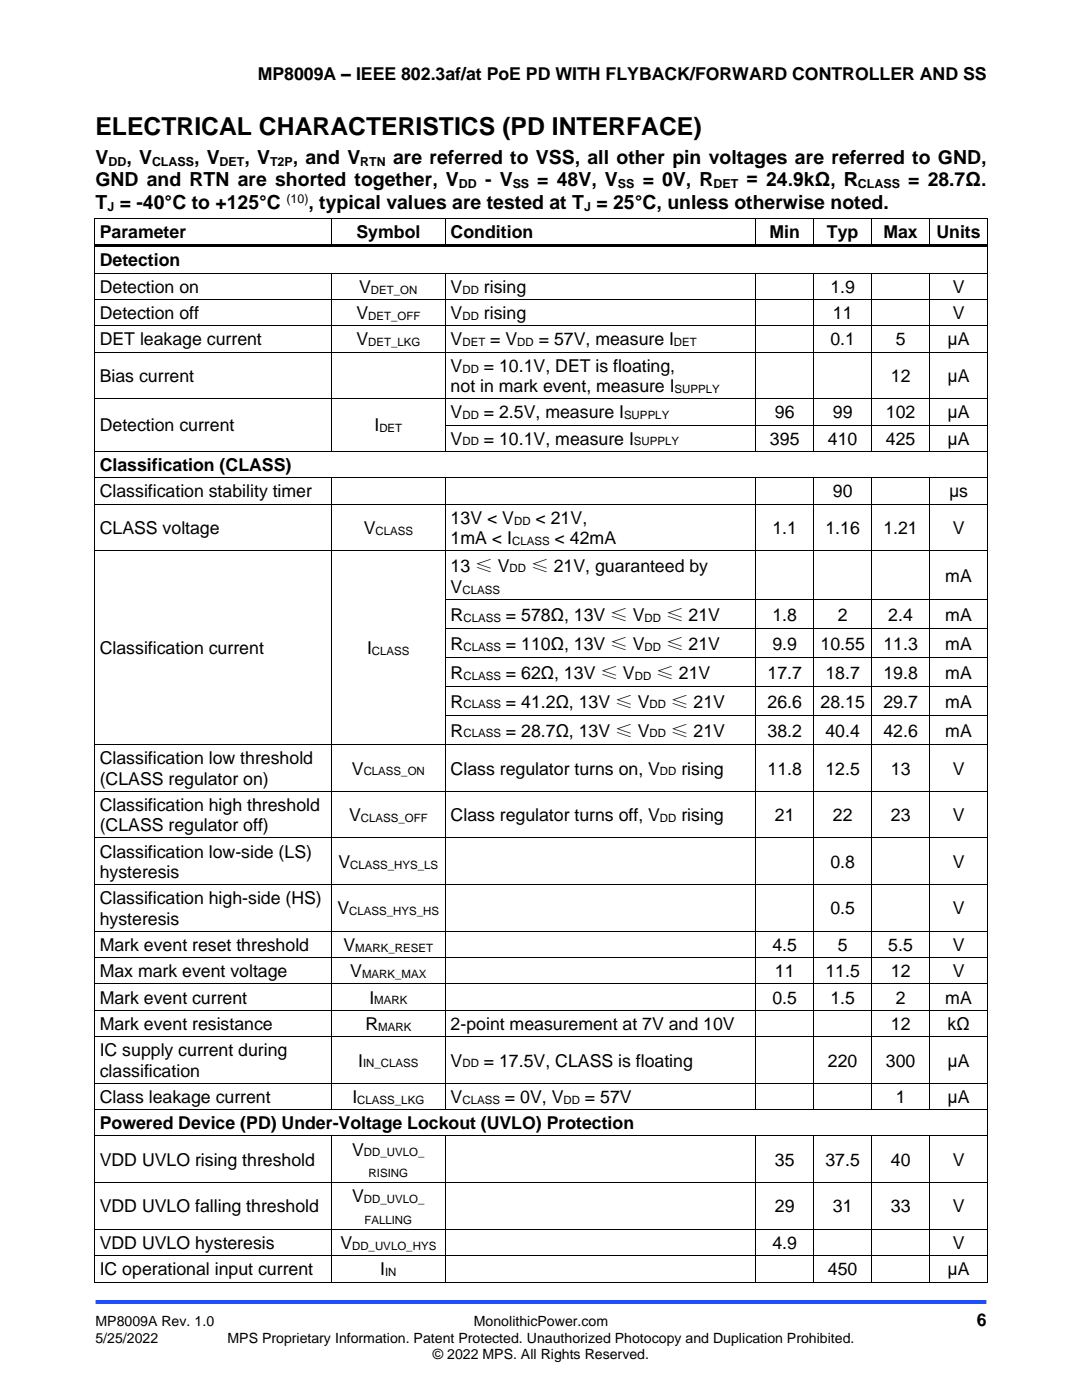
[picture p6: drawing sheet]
<svg xmlns="http://www.w3.org/2000/svg" width="216mm" height="279mm" viewBox="0 0 216 279" stroke-linecap="round" stroke-linejoin="round" font-family="sans-serif">
<defs><g id="words">
<text font-size="4.9" x="19" y="27">ELECTRICAL CHARACTERISTICS (PD INTERFACE)</text>
<g font-size="3.9">
<text x="19" y="32.7">V</text>
<text x="25.2" y="32.7">, V</text>
<text x="38.7" y="32.7">, V</text>
<text x="48.8" y="32.7">, V</text>
<text x="58.4" y="32.7">, and V</text>
<text x="78.4" y="32.7">are referred to VSS, all other pin voltages are referred to GND,</text>
<text x="19" y="37.2">GND and RTN are shorted together, V</text>
<text x="19" y="41.7">T = -40°C to +125°C</text>
<text x="61.6" y="41.7">, typical values are tested at T = 25°C, unless otherwise noted.</text>
<text x="96.8" y="37.2">- V</text>
<text x="107.2" y="37.2">= 48V, V</text>
<text x="128.2" y="37.2">= 0V, R</text>
<text x="149" y="37.2">= 24.9kΩ, R</text>
<text x="181.2" y="37.2">= 28.7Ω.</text>
</g>
<g font-size="3.5">
<text x="51.4" y="16">MP8009A – IEEE 802.3af/at PoE PD WITH FLYBACK/FORWARD CONTROLLER AND SS</text>
<text x="19.9" y="47.5">Parameter</text>
<text x="71.1" y="47.5">Symbol</text>
<text x="89.9" y="47.5">Condition</text>
<text x="153.6" y="47.5">Min</text>
<text x="165" y="47.5">Typ</text>
<text x="176.3" y="47.5">Max</text>
<text x="186.9" y="47.5">Units</text>
<text x="19.9" y="53.2">Detection</text>
<text x="19.9" y="58.4">Detection on</text>
<text x="71.7" y="58.4">V</text>
<text x="89.9" y="58.4">V</text>
<text x="96.5" y="58.4">rising</text>
<text x="165.7" y="58.4">1.9</text>
<text x="190.1" y="58.4">V</text>
<text x="19.9" y="63.7">Detection off</text>
<text x="71.1" y="63.7">V</text>
<text x="89.9" y="63.7">V</text>
<text x="96.5" y="63.7">rising</text>
<text x="166.2" y="63.7">11</text>
<text x="190.1" y="63.7">V</text>
<text x="19.9" y="68.9">DET leakage current</text>
<text x="71.1" y="68.9">V</text>
<text x="89.9" y="68.9">V</text>
<text x="97.8" y="68.9">= V</text>
<text x="107.5" y="68.9">= 57V, measure I</text>
<text x="165.7" y="68.9">0.1</text>
<text x="178.7" y="68.9">5</text>
<text x="189.1" y="68.9">μA</text>
<text x="19.9" y="76.2">Bias current</text>
<text x="89.9" y="74.2">V</text>
<text x="96.5" y="74.2">= 10.1V, DET is floating,</text>
<text x="177.8" y="76.2">12</text>
<text x="189.1" y="76.2">μA</text>
<text x="89.9" y="78.2">not in mark event, measure I</text>
<text x="89.9" y="83.5">V</text>
<text x="96.5" y="83.5">= 2.5V, measure I</text>
<text x="154.6" y="83.5">96</text>
<text x="166.2" y="83.5">99</text>
<text x="176.8" y="83.5">102</text>
<text x="189.1" y="83.5">μA</text>
<text x="19.9" y="86.1">Detection current</text>
<text x="74.7" y="86.1">I</text>
<text x="89.9" y="88.7">V</text>
<text x="96.5" y="88.7">= 10.1V, measure I</text>
<text x="153.6" y="88.7">395</text>
<text x="165.2" y="88.7">410</text>
<text x="176.8" y="88.7">425</text>
<text x="189.1" y="88.7">μA</text>
<text x="19.9" y="94">Classification (CLASS)</text>
<text x="19.9" y="99.3">Classification stability timer</text>
<text x="166.2" y="99.3">90</text>
<text x="189.4" y="99.3">μs</text>
<text x="19.9" y="106.5">CLASS voltage</text>
<text x="72.6" y="106.5">V</text>
<text x="89.9" y="104.5">13V &lt; V</text>
<text x="106.9" y="104.5">&lt; 21V,</text>
<text x="154.1" y="106.5">1.1</text>
<text x="164.7" y="106.5">1.16</text>
<text x="176.3" y="106.5">1.21</text>
<text x="190.1" y="106.5">V</text>
<text x="89.9" y="108.6">1mA &lt; I</text>
<text x="110.7" y="108.6">&lt; 42mA</text>
<text x="89.9" y="114.1">13 ≤ V</text>
<text x="89.9" y="118.4">V</text>
<text x="106" y="114.1">≤ 21V, guaranteed by</text>
<text x="188.6" y="116.1">mA</text>
<text x="89.9" y="123.9">R</text>
<text x="101" y="123.9">= 578Ω, 13V ≤ V</text>
<text x="132.9" y="123.9">≤ 21V</text>
<text x="154.1" y="123.9">1.8</text>
<text x="167.2" y="123.9">2</text>
<text x="177.2" y="123.9">2.4</text>
<text x="188.6" y="123.9">mA</text>
<text x="19.9" y="130.5">Classification current</text>
<text x="73.2" y="130.5">I</text>
<text x="89.9" y="129.7">R</text>
<text x="101" y="129.7">= 110Ω, 13V ≤ V</text>
<text x="132.9" y="129.7">≤ 21V</text>
<text x="154.1" y="129.7">9.9</text>
<text x="163.7" y="129.7">10.55</text>
<text x="176.3" y="129.7">11.3</text>
<text x="188.6" y="129.7">mA</text>
<text x="89.9" y="135.5">R</text>
<text x="101" y="135.5">= 62Ω, 13V ≤ V</text>
<text x="131" y="135.5">≤ 21V</text>
<text x="153.2" y="135.5">17.7</text>
<text x="164.7" y="135.5">18.7</text>
<text x="176.3" y="135.5">19.8</text>
<text x="188.6" y="135.5">mA</text>
<text x="89.9" y="141.2">R</text>
<text x="101" y="141.2">= 41.2Ω, 13V ≤ V</text>
<text x="133.9" y="141.2">≤ 21V</text>
<text x="153.2" y="141.2">26.6</text>
<text x="163.7" y="141.2">28.15</text>
<text x="176.3" y="141.2">29.7</text>
<text x="188.6" y="141.2">mA</text>
<text x="89.9" y="147">R</text>
<text x="101" y="147">= 28.7Ω, 13V ≤ V</text>
<text x="133.9" y="147">≤ 21V</text>
<text x="153.2" y="147">38.2</text>
<text x="164.7" y="147">40.4</text>
<text x="176.3" y="147">42.6</text>
<text x="188.6" y="147">mA</text>
<text x="19.9" y="152.5">Classification low threshold</text>
<text x="70.2" y="154.6">V</text>
<text x="89.9" y="154.6">Class regulator turns on, V</text>
<text x="136" y="154.6">rising</text>
<text x="153.2" y="154.6">11.8</text>
<text x="164.7" y="154.6">12.5</text>
<text x="177.8" y="154.6">13</text>
<text x="190.1" y="154.6">V</text>
<text x="19.9" y="156.6">(CLASS regulator on)</text>
<text x="19.9" y="161.9">Classification high threshold</text>
<text x="19.9" y="165.9">(CLASS regulator off)</text>
<text x="69.6" y="163.9">V</text>
<text x="89.9" y="163.9">Class regulator turns off, V</text>
<text x="136" y="163.9">rising</text>
<text x="154.6" y="163.9">21</text>
<text x="166.2" y="163.9">22</text>
<text x="177.8" y="163.9">23</text>
<text x="190.1" y="163.9">V</text>
<text x="19.9" y="171.2">Classification low-side (LS)</text>
<text x="67.5" y="173.2">V</text>
<text x="165.7" y="173.2">0.8</text>
<text x="190.1" y="173.2">V</text>
<text x="19.9" y="175.2">hysteresis</text>
<text x="19.9" y="180.5">Classification high-side (HS)</text>
<text x="19.9" y="184.5">hysteresis</text>
<text x="67.3" y="182.5">V</text>
<text x="165.7" y="182.5">0.5</text>
<text x="190.1" y="182.5">V</text>
<text x="19.9" y="189.8">Mark event reset threshold</text>
<text x="68.5" y="189.8">V</text>
<text x="154.1" y="189.8">4.5</text>
<text x="167.2" y="189.8">5</text>
<text x="177.2" y="189.8">5.5</text>
<text x="190.1" y="189.8">V</text>
<text x="19.9" y="195">Max mark event voltage</text>
<text x="69.9" y="195">V</text>
<text x="154.6" y="195">11</text>
<text x="164.7" y="195">11.5</text>
<text x="177.8" y="195">12</text>
<text x="190.1" y="195">V</text>
<text x="19.9" y="200.3">Mark event current</text>
<text x="73.7" y="200.3">I</text>
<text x="154.1" y="200.3">0.5</text>
<text x="165.7" y="200.3">1.5</text>
<text x="178.7" y="200.3">2</text>
<text x="188.6" y="200.3">mA</text>
<text x="19.9" y="205.6">Mark event resistance</text>
<text x="72.9" y="205.6">R</text>
<text x="89.9" y="205.6">2-point measurement at 7V and 10V</text>
<text x="177.8" y="205.6">12</text>
<text x="189.1" y="205.6">kΩ</text>
<text x="19.9" y="210.8">IC supply current during</text>
<text x="19.9" y="214.9">classification</text>
<text x="71.5" y="212.8">I</text>
<text x="89.9" y="212.8">V</text>
<text x="96.5" y="212.8">= 17.5V, CLASS is floating</text>
<text x="165.2" y="212.8">220</text>
<text x="176.8" y="212.8">300</text>
<text x="189.1" y="212.8">μA</text>
<text x="19.9" y="220.1">Class leakage current</text>
<text x="70.3" y="220.1">I</text>
<text x="89.9" y="220.1">V</text>
<text x="100.8" y="220.1">= 0V, V</text>
<text x="116.7" y="220.1">= 57V</text>
<text x="178.7" y="220.1">1</text>
<text x="189.1" y="220.1">μA</text>
<text x="19.9" y="225.4">Powered Device (PD) Under-Voltage Lockout (UVLO) Protection</text>
<text x="19.9" y="232.7">VDD UVLO rising threshold</text>
<text x="70.3" y="230.6">V</text>
<text x="154.6" y="232.7">35</text>
<text x="164.7" y="232.7">37.5</text>
<text x="177.8" y="232.7">40</text>
<text x="190.1" y="232.7">V</text>
<text x="70.3" y="239.9">V</text>
<text x="19.9" y="242">VDD UVLO falling threshold</text>
<text x="154.6" y="242">29</text>
<text x="166.2" y="242">31</text>
<text x="177.8" y="242">33</text>
<text x="190.1" y="242">V</text>
<text x="19.9" y="249.3">VDD UVLO hysteresis</text>
<text x="67.9" y="249.3">V</text>
<text x="154.1" y="249.3">4.9</text>
<text x="190.1" y="249.3">V</text>
<text x="19.9" y="254.5">IC operational input current</text>
<text x="75.9" y="254.5">I</text>
<text x="165.2" y="254.5">450</text>
<text x="189.1" y="254.5">μA</text>
<text x="194.9" y="264.6">6</text>
</g>
<g font-size="2.8">
<text x="19" y="264.6">MP8009A Rev. 1.0</text>
<text x="19" y="267.9">5/25/2022</text>
<text x="45.4" y="267.9">MPS Proprietary Information. Patent Protected. Unauthorized Photocopy and Duplication Prohibited.</text>
<text x="94.6" y="264.6">MonolithicPower.com</text>
<text x="86.4" y="271.2">© 2022 MPS. All Rights Reserved.</text>
</g>
<g font-size="2.5">
<text x="21.6" y="33.1">DD</text>
<text x="30.3" y="33.1">CLASS</text>
<text x="43.8" y="33.1">DET</text>
<text x="53.9" y="33.1">T2P</text>
<text x="71.9" y="33.1">RTN</text>
<text x="57.2" y="40.4">(10)</text>
<text x="91.6" y="37.5">DD</text>
<text x="102.3" y="37.5">SS</text>
<text x="123.3" y="37.5">SS</text>
<text x="142.4" y="37.5">DET</text>
<text x="171.2" y="37.5">CLASS</text>
<text x="21.4" y="42">J</text>
<text x="116.6" y="42">J</text>
</g>
<g font-size="2.3">
<text x="74" y="58.6">DET_ON</text>
<text x="92.3" y="58.6">DD</text>
<text x="73.5" y="63.8">DET_OFF</text>
<text x="92.3" y="63.8">DD</text>
<text x="73.5" y="69.1">DET_LKG</text>
<text x="92.3" y="69.1">DET</text>
<text x="103.2" y="69.1">DD</text>
<text x="134.5" y="69.1">DET</text>
<text x="92.3" y="74.3">DD</text>
<text x="92.3" y="83.7">DD</text>
<text x="124.5" y="83.7">SUPPLY</text>
<text x="134.6" y="78.4">SUPPLY</text>
<text x="75.7" y="86.3">DET</text>
<text x="92.3" y="88.9">DD</text>
<text x="126.5" y="88.9">SUPPLY</text>
<text x="74.9" y="106.7">CLASS</text>
<text x="102.6" y="104.7">DD</text>
<text x="102.2" y="108.7">CLASS</text>
<text x="92.3" y="118.6">CLASS</text>
<text x="101.7" y="114.2">DD</text>
<text x="92.5" y="124.1">CLASS</text>
<text x="128.6" y="124.1">DD</text>
<text x="74.2" y="130.7">CLASS</text>
<text x="92.5" y="129.8">CLASS</text>
<text x="128.6" y="129.8">DD</text>
<text x="92.5" y="135.6">CLASS</text>
<text x="126.7" y="135.6">DD</text>
<text x="92.5" y="141.4">CLASS</text>
<text x="129.6" y="141.4">DD</text>
<text x="92.5" y="147.2">CLASS</text>
<text x="129.6" y="147.2">DD</text>
<text x="72.6" y="154.7">CLASS_ON</text>
<text x="131.7" y="154.7">DD</text>
<text x="72" y="164">CLASS_OFF</text>
<text x="131.7" y="164">DD</text>
<text x="69.9" y="173.3">CLASS_HYS_LS</text>
<text x="69.7" y="182.7">CLASS_HYS_HS</text>
<text x="70.9" y="190">MARK_RESET</text>
<text x="72.2" y="195.2">MARK_MAX</text>
<text x="74.7" y="200.5">MARK</text>
<text x="75.5" y="205.7">MARK</text>
<text x="72.4" y="213">IN_CLASS</text>
<text x="92.3" y="213">DD</text>
<text x="71.3" y="220.3">CLASS_LKG</text>
<text x="92.3" y="220.3">CLASS</text>
<text x="112.5" y="220.3">DD</text>
<text x="72.6" y="230.8">DD_UVLO_</text>
<text x="73.6" y="234.9">RISING</text>
<text x="72.6" y="240.1">DD_UVLO_</text>
<text x="72.7" y="244.2">FALLING</text>
<text x="70.3" y="249.4">DD_UVLO_HYS</text>
<text x="76.8" y="254.7">IN</text>
</g>
</g></defs>
<path d="M19 259.8h177.8" fill="none" stroke="#1c4eff" stroke-width=".79" stroke-linecap="butt"/>
<g fill="#000">
<path d="M18.8 43.5h.2v.7h-.2z" fill-rule="evenodd"/>
<path d="M18.8 43.5h.2v.2h-.2z" fill-rule="evenodd"/>
<path d="M18.8 48.8h.2v1h-.2z" fill-rule="evenodd"/>
<path d="M18.8 54.4h.2v.7h-.2z" fill-rule="evenodd"/>
<path d="M19 48.8h47v.5h-47z" fill-rule="evenodd"/>
<path d="M66 43.7h.2v.5h-.2z" fill-rule="evenodd"/>
<path d="M66 43.5h.2v.2h-.2z" fill-rule="evenodd"/>
<path d="M66 48.8h.6v.5h-.6z" fill-rule="evenodd"/>
<path d="M66 54.6h.2v.5h-.2z" fill-rule="evenodd"/>
<path d="M66 54.4h.2v.2h-.2z" fill-rule="evenodd"/>
<path d="M66.6 48.8h22.2v.5h-22.2z" fill-rule="evenodd"/>
<path d="M88.8 43.7h.2v.5h-.2z" fill-rule="evenodd"/>
<path d="M88.8 43.5h.2v.2h-.2z" fill-rule="evenodd"/>
<path d="M88.8 48.8h.6v.5h-.6z" fill-rule="evenodd"/>
<path d="M88.8 54.6h.2v.5h-.2z" fill-rule="evenodd"/>
<path d="M88.8 54.4h.2v.2h-.2z" fill-rule="evenodd"/>
<path d="M89.4 48.8h61.3v.5h-61.3z" fill-rule="evenodd"/>
<path d="M150.7 43.7h.2v.5h-.2z" fill-rule="evenodd"/>
<path d="M150.7 43.5h.2v.2h-.2z" fill-rule="evenodd"/>
<path d="M150.7 48.8h.6v.5h-.6z" fill-rule="evenodd"/>
<path d="M150.7 54.6h.2v.5h-.2z" fill-rule="evenodd"/>
<path d="M150.7 54.4h.2v.2h-.2z" fill-rule="evenodd"/>
<path d="M151.3 48.8h11v.5h-11z" fill-rule="evenodd"/>
<path d="M162.3 43.7h.2v.5h-.2z" fill-rule="evenodd"/>
<path d="M162.3 43.5h.2v.2h-.2z" fill-rule="evenodd"/>
<path d="M162.3 48.8h.5v.5h-.5z" fill-rule="evenodd"/>
<path d="M162.3 54.6h.2v.5h-.2z" fill-rule="evenodd"/>
<path d="M162.3 54.4h.2v.2h-.2z" fill-rule="evenodd"/>
<path d="M162.8 48.8h11.1v.5h-11.1z" fill-rule="evenodd"/>
<path d="M173.9 43.7h.1v.5h-.1z" fill-rule="evenodd"/>
<path d="M173.9 43.5h.1v.2h-.1z" fill-rule="evenodd"/>
<path d="M173.9 48.8h.5v.5h-.5z" fill-rule="evenodd"/>
<path d="M173.9 54.6h.1v.5h-.1z" fill-rule="evenodd"/>
<path d="M173.9 54.4h.1v.2h-.1z" fill-rule="evenodd"/>
<path d="M174.4 48.8h11v.5h-11z" fill-rule="evenodd"/>
<path d="M185.4 43.7h.2v.5h-.2z" fill-rule="evenodd"/>
<path d="M185.4 43.5h.2v.2h-.2z" fill-rule="evenodd"/>
<path d="M185.4 48.8h.5v.5h-.5z" fill-rule="evenodd"/>
<path d="M185.4 54.6h.2v.5h-.2z" fill-rule="evenodd"/>
<path d="M185.4 54.4h.2v.2h-.2z" fill-rule="evenodd"/>
<path d="M185.9 48.8h11.1v.5h-11.1z" fill-rule="evenodd"/>
<path d="M197 43.5h.1v.7h-.1z" fill-rule="evenodd"/>
<path d="M197 43.5h.1v.2h-.1z" fill-rule="evenodd"/>
<path d="M197 48.8h.1v1h-.1z" fill-rule="evenodd"/>
<path d="M197 54.4h.1v.7h-.1z" fill-rule="evenodd"/>
<path d="M18.8 59.7h.2v.7h-.2z" fill-rule="evenodd"/>
<path d="M18.8 64.9h.2v.7h-.2z" fill-rule="evenodd"/>
<path d="M18.8 70.2h.2v.7h-.2z" fill-rule="evenodd"/>
<path d="M66 59.7h.2v.7h-.2z" fill-rule="evenodd"/>
<path d="M66 64.9h.2v.7h-.2z" fill-rule="evenodd"/>
<path d="M66 70.2h.2v.7h-.2z" fill-rule="evenodd"/>
<path d="M88.8 59.7h.2v.7h-.2z" fill-rule="evenodd"/>
<path d="M88.8 64.9h.2v.7h-.2z" fill-rule="evenodd"/>
<path d="M88.8 70.2h.2v.7h-.2z" fill-rule="evenodd"/>
<path d="M150.7 59.7h.2v.7h-.2z" fill-rule="evenodd"/>
<path d="M150.7 64.9h.2v.7h-.2z" fill-rule="evenodd"/>
<path d="M150.7 70.2h.2v.7h-.2z" fill-rule="evenodd"/>
<path d="M162.3 59.7h.2v.7h-.2z" fill-rule="evenodd"/>
<path d="M162.3 64.9h.2v.7h-.2z" fill-rule="evenodd"/>
<path d="M162.3 70.2h.2v.7h-.2z" fill-rule="evenodd"/>
<path d="M173.9 59.7h.1v.7h-.1z" fill-rule="evenodd"/>
<path d="M173.9 64.9h.1v.7h-.1z" fill-rule="evenodd"/>
<path d="M173.9 70.2h.1v.7h-.1z" fill-rule="evenodd"/>
<path d="M185.4 59.7h.2v.7h-.2z" fill-rule="evenodd"/>
<path d="M185.4 64.9h.2v.7h-.2z" fill-rule="evenodd"/>
<path d="M185.4 70.2h.2v.7h-.2z" fill-rule="evenodd"/>
<path d="M197 59.7h.1v.7h-.1z" fill-rule="evenodd"/>
<path d="M197 64.9h.1v.7h-.1z" fill-rule="evenodd"/>
<path d="M197 70.2h.1v.7h-.1z" fill-rule="evenodd"/>
<path d="M18.8 79.5h.2v.7h-.2z" fill-rule="evenodd"/>
<path d="M18.8 84.7h.2v.7h-.2z" fill-rule="evenodd"/>
<path d="M18.8 90h.2v.7h-.2z" fill-rule="evenodd"/>
<path d="M18.8 95.3h.2v.7h-.2z" fill-rule="evenodd"/>
<path d="M66 79.5h.2v.7h-.2z" fill-rule="evenodd"/>
<path d="M66 84.7h.2v.7h-.2z" fill-rule="evenodd"/>
<path d="M66 90h.2v.2h-.2z" fill-rule="evenodd"/>
<path d="M66 95.4h.2v.6h-.2z" fill-rule="evenodd"/>
<path d="M66 95.3h.2v.1h-.2z" fill-rule="evenodd"/>
<path d="M88.8 79.5h.2v.7h-.2z" fill-rule="evenodd"/>
<path d="M88.8 84.7h.2v.7h-.2z" fill-rule="evenodd"/>
<path d="M88.8 90h.2v.2h-.2z" fill-rule="evenodd"/>
<path d="M88.8 95.4h.2v.6h-.2z" fill-rule="evenodd"/>
<path d="M88.8 95.3h.2v.1h-.2z" fill-rule="evenodd"/>
<path d="M150.7 79.5h.2v.7h-.2z" fill-rule="evenodd"/>
<path d="M150.7 84.7h.2v.7h-.2z" fill-rule="evenodd"/>
<path d="M150.7 90h.2v.2h-.2z" fill-rule="evenodd"/>
<path d="M150.7 95.4h.2v.6h-.2z" fill-rule="evenodd"/>
<path d="M150.7 95.3h.2v.1h-.2z" fill-rule="evenodd"/>
<path d="M162.3 79.5h.2v.7h-.2z" fill-rule="evenodd"/>
<path d="M162.3 84.7h.2v.7h-.2z" fill-rule="evenodd"/>
<path d="M162.3 90h.2v.2h-.2z" fill-rule="evenodd"/>
<path d="M162.3 95.4h.2v.6h-.2z" fill-rule="evenodd"/>
<path d="M162.3 95.3h.2v.1h-.2z" fill-rule="evenodd"/>
<path d="M173.9 79.5h.1v.7h-.1z" fill-rule="evenodd"/>
<path d="M173.9 84.7h.1v.7h-.1z" fill-rule="evenodd"/>
<path d="M173.9 90h.1v.2h-.1z" fill-rule="evenodd"/>
<path d="M173.9 95.4h.1v.6h-.1z" fill-rule="evenodd"/>
<path d="M173.9 95.3h.1v.1h-.1z" fill-rule="evenodd"/>
<path d="M185.4 79.5h.2v.7h-.2z" fill-rule="evenodd"/>
<path d="M185.4 84.7h.2v.7h-.2z" fill-rule="evenodd"/>
<path d="M185.4 90h.2v.2h-.2z" fill-rule="evenodd"/>
<path d="M185.4 95.4h.2v.6h-.2z" fill-rule="evenodd"/>
<path d="M185.4 95.3h.2v.1h-.2z" fill-rule="evenodd"/>
<path d="M197 79.5h.1v.7h-.1z" fill-rule="evenodd"/>
<path d="M197 84.7h.1v.7h-.1z" fill-rule="evenodd"/>
<path d="M197 90h.1v.7h-.1z" fill-rule="evenodd"/>
<path d="M197 95.3h.1v.7h-.1z" fill-rule="evenodd"/>
<path d="M18.8 100.5h.2v.7h-.2z" fill-rule="evenodd"/>
<path d="M18.8 109.8h.2v.7h-.2z" fill-rule="evenodd"/>
<path d="M66 100.5h.2v.7h-.2z" fill-rule="evenodd"/>
<path d="M66 109.8h.2v.7h-.2z" fill-rule="evenodd"/>
<path d="M88.8 100.5h.2v.7h-.2z" fill-rule="evenodd"/>
<path d="M88.8 109.8h.2v.7h-.2z" fill-rule="evenodd"/>
<path d="M150.7 100.5h.2v.7h-.2z" fill-rule="evenodd"/>
<path d="M150.7 109.8h.2v.7h-.2z" fill-rule="evenodd"/>
<path d="M162.3 100.5h.2v.7h-.2z" fill-rule="evenodd"/>
<path d="M162.3 109.8h.2v.7h-.2z" fill-rule="evenodd"/>
<path d="M173.9 100.5h.1v.7h-.1z" fill-rule="evenodd"/>
<path d="M173.9 109.8h.1v.7h-.1z" fill-rule="evenodd"/>
<path d="M185.4 100.5h.2v.7h-.2z" fill-rule="evenodd"/>
<path d="M185.4 109.8h.2v.7h-.2z" fill-rule="evenodd"/>
<path d="M197 100.5h.1v.7h-.1z" fill-rule="evenodd"/>
<path d="M197 109.8h.1v.7h-.1z" fill-rule="evenodd"/>
<path d="M18.8 119.6h.2v.7h-.2z" fill-rule="evenodd"/>
<path d="M18.8 125.4h.2v.7h-.2z" fill-rule="evenodd"/>
<path d="M18.8 131.2h.2v.7h-.2z" fill-rule="evenodd"/>
<path d="M18.8 137h.2v.7h-.2z" fill-rule="evenodd"/>
<path d="M66 119.6h.2v.7h-.2z" fill-rule="evenodd"/>
<path d="M66 125.4h.2v.7h-.2z" fill-rule="evenodd"/>
<path d="M66 131.2h.2v.7h-.2z" fill-rule="evenodd"/>
<path d="M66 137h.2v.7h-.2z" fill-rule="evenodd"/>
<path d="M88.8 119.6h.2v.7h-.2z" fill-rule="evenodd"/>
<path d="M88.8 125.4h.2v.7h-.2z" fill-rule="evenodd"/>
<path d="M88.8 131.2h.2v.7h-.2z" fill-rule="evenodd"/>
<path d="M88.8 137h.2v.7h-.2z" fill-rule="evenodd"/>
<path d="M150.7 119.6h.2v.7h-.2z" fill-rule="evenodd"/>
<path d="M150.7 125.4h.2v.7h-.2z" fill-rule="evenodd"/>
<path d="M150.7 131.2h.2v.7h-.2z" fill-rule="evenodd"/>
<path d="M150.7 137h.2v.7h-.2z" fill-rule="evenodd"/>
<path d="M162.3 119.6h.2v.7h-.2z" fill-rule="evenodd"/>
<path d="M162.3 125.4h.2v.7h-.2z" fill-rule="evenodd"/>
<path d="M162.3 131.2h.2v.7h-.2z" fill-rule="evenodd"/>
<path d="M162.3 137h.2v.7h-.2z" fill-rule="evenodd"/>
<path d="M173.9 119.6h.1v.7h-.1z" fill-rule="evenodd"/>
<path d="M173.9 125.4h.1v.7h-.1z" fill-rule="evenodd"/>
<path d="M173.9 131.2h.1v.7h-.1z" fill-rule="evenodd"/>
<path d="M173.9 137h.1v.7h-.1z" fill-rule="evenodd"/>
<path d="M185.4 119.6h.2v.7h-.2z" fill-rule="evenodd"/>
<path d="M185.4 125.4h.2v.7h-.2z" fill-rule="evenodd"/>
<path d="M185.4 131.2h.2v.7h-.2z" fill-rule="evenodd"/>
<path d="M185.4 137h.2v.7h-.2z" fill-rule="evenodd"/>
<path d="M197 119.6h.1v.7h-.1z" fill-rule="evenodd"/>
<path d="M197 125.4h.1v.7h-.1z" fill-rule="evenodd"/>
<path d="M197 131.2h.1v.7h-.1z" fill-rule="evenodd"/>
<path d="M197 137h.1v.7h-.1z" fill-rule="evenodd"/>
<path d="M18.8 142.8h.2v.7h-.2z" fill-rule="evenodd"/>
<path d="M18.8 148.5h.2v.7h-.2z" fill-rule="evenodd"/>
<path d="M18.8 157.9h.2v.7h-.2z" fill-rule="evenodd"/>
<path d="M66 142.8h.2v.7h-.2z" fill-rule="evenodd"/>
<path d="M66 148.5h.2v.7h-.2z" fill-rule="evenodd"/>
<path d="M66 157.9h.2v.7h-.2z" fill-rule="evenodd"/>
<path d="M88.8 142.8h.2v.7h-.2z" fill-rule="evenodd"/>
<path d="M88.8 148.5h.2v.7h-.2z" fill-rule="evenodd"/>
<path d="M88.8 157.9h.2v.7h-.2z" fill-rule="evenodd"/>
<path d="M150.7 142.8h.2v.7h-.2z" fill-rule="evenodd"/>
<path d="M150.7 148.5h.2v.7h-.2z" fill-rule="evenodd"/>
<path d="M150.7 157.9h.2v.7h-.2z" fill-rule="evenodd"/>
<path d="M162.3 142.8h.2v.7h-.2z" fill-rule="evenodd"/>
<path d="M162.3 148.5h.2v.7h-.2z" fill-rule="evenodd"/>
<path d="M162.3 157.9h.2v.7h-.2z" fill-rule="evenodd"/>
<path d="M173.9 142.8h.1v.7h-.1z" fill-rule="evenodd"/>
<path d="M173.9 148.5h.1v.7h-.1z" fill-rule="evenodd"/>
<path d="M173.9 157.9h.1v.7h-.1z" fill-rule="evenodd"/>
<path d="M185.4 142.8h.2v.7h-.2z" fill-rule="evenodd"/>
<path d="M185.4 148.5h.2v.7h-.2z" fill-rule="evenodd"/>
<path d="M185.4 157.9h.2v.7h-.2z" fill-rule="evenodd"/>
<path d="M197 142.8h.1v.7h-.1z" fill-rule="evenodd"/>
<path d="M197 148.5h.1v.7h-.1z" fill-rule="evenodd"/>
<path d="M197 157.9h.1v.7h-.1z" fill-rule="evenodd"/>
<path d="M18.8 167.1h.2v.7h-.2z" fill-rule="evenodd"/>
<path d="M18.8 176.5h.2v.7h-.2z" fill-rule="evenodd"/>
<path d="M66 167.1h.2v.7h-.2z" fill-rule="evenodd"/>
<path d="M66 176.5h.2v.7h-.2z" fill-rule="evenodd"/>
<path d="M88.8 167.1h.2v.7h-.2z" fill-rule="evenodd"/>
<path d="M88.8 176.5h.2v.7h-.2z" fill-rule="evenodd"/>
<path d="M150.7 167.1h.2v.7h-.2z" fill-rule="evenodd"/>
<path d="M150.7 176.5h.2v.7h-.2z" fill-rule="evenodd"/>
<path d="M162.3 167.1h.2v.7h-.2z" fill-rule="evenodd"/>
<path d="M162.3 176.5h.2v.7h-.2z" fill-rule="evenodd"/>
<path d="M173.9 167.1h.1v.7h-.1z" fill-rule="evenodd"/>
<path d="M173.9 176.5h.1v.7h-.1z" fill-rule="evenodd"/>
<path d="M185.4 167.1h.2v.7h-.2z" fill-rule="evenodd"/>
<path d="M185.4 176.5h.2v.7h-.2z" fill-rule="evenodd"/>
<path d="M197 167.1h.1v.7h-.1z" fill-rule="evenodd"/>
<path d="M197 176.5h.1v.7h-.1z" fill-rule="evenodd"/>
<path d="M18.8 185.8h.2v.7h-.2z" fill-rule="evenodd"/>
<path d="M18.8 191h.2v.7h-.2z" fill-rule="evenodd"/>
<path d="M18.8 196.3h.2v.7h-.2z" fill-rule="evenodd"/>
<path d="M66 185.8h.2v.7h-.2z" fill-rule="evenodd"/>
<path d="M66 191h.2v.7h-.2z" fill-rule="evenodd"/>
<path d="M66 196.3h.2v.7h-.2z" fill-rule="evenodd"/>
<path d="M88.8 185.8h.2v.7h-.2z" fill-rule="evenodd"/>
<path d="M88.8 191h.2v.7h-.2z" fill-rule="evenodd"/>
<path d="M88.8 196.3h.2v.7h-.2z" fill-rule="evenodd"/>
<path d="M150.7 185.8h.2v.7h-.2z" fill-rule="evenodd"/>
<path d="M150.7 191h.2v.7h-.2z" fill-rule="evenodd"/>
<path d="M150.7 196.3h.2v.7h-.2z" fill-rule="evenodd"/>
<path d="M162.3 185.8h.2v.7h-.2z" fill-rule="evenodd"/>
<path d="M162.3 191h.2v.7h-.2z" fill-rule="evenodd"/>
<path d="M162.3 196.3h.2v.7h-.2z" fill-rule="evenodd"/>
<path d="M173.9 185.8h.1v.7h-.1z" fill-rule="evenodd"/>
<path d="M173.9 191h.1v.7h-.1z" fill-rule="evenodd"/>
<path d="M173.9 196.3h.1v.7h-.1z" fill-rule="evenodd"/>
<path d="M185.4 185.8h.2v.7h-.2z" fill-rule="evenodd"/>
<path d="M185.4 191h.2v.7h-.2z" fill-rule="evenodd"/>
<path d="M185.4 196.3h.2v.7h-.2z" fill-rule="evenodd"/>
<path d="M197 185.8h.1v.7h-.1z" fill-rule="evenodd"/>
<path d="M197 191h.1v.7h-.1z" fill-rule="evenodd"/>
<path d="M197 196.3h.1v.7h-.1z" fill-rule="evenodd"/>
<path d="M18.8 201.5h.2v.7h-.2z" fill-rule="evenodd"/>
<path d="M18.8 206.8h.2v.7h-.2z" fill-rule="evenodd"/>
<path d="M18.8 216.1h.2v.7h-.2z" fill-rule="evenodd"/>
<path d="M66 201.5h.2v.7h-.2z" fill-rule="evenodd"/>
<path d="M66 206.8h.2v.7h-.2z" fill-rule="evenodd"/>
<path d="M66 216.1h.2v.7h-.2z" fill-rule="evenodd"/>
<path d="M88.8 201.5h.2v.7h-.2z" fill-rule="evenodd"/>
<path d="M88.8 206.8h.2v.7h-.2z" fill-rule="evenodd"/>
<path d="M88.8 216.1h.2v.7h-.2z" fill-rule="evenodd"/>
<path d="M150.7 201.5h.2v.7h-.2z" fill-rule="evenodd"/>
<path d="M150.7 206.8h.2v.7h-.2z" fill-rule="evenodd"/>
<path d="M150.7 216.1h.2v.7h-.2z" fill-rule="evenodd"/>
<path d="M162.3 201.5h.2v.7h-.2z" fill-rule="evenodd"/>
<path d="M162.3 206.8h.2v.7h-.2z" fill-rule="evenodd"/>
<path d="M162.3 216.1h.2v.7h-.2z" fill-rule="evenodd"/>
<path d="M173.9 201.5h.1v.7h-.1z" fill-rule="evenodd"/>
<path d="M173.9 206.8h.1v.7h-.1z" fill-rule="evenodd"/>
<path d="M173.9 216.1h.1v.7h-.1z" fill-rule="evenodd"/>
<path d="M185.4 201.5h.2v.7h-.2z" fill-rule="evenodd"/>
<path d="M185.4 206.8h.2v.7h-.2z" fill-rule="evenodd"/>
<path d="M185.4 216.1h.2v.7h-.2z" fill-rule="evenodd"/>
<path d="M197 201.5h.1v.7h-.1z" fill-rule="evenodd"/>
<path d="M197 206.8h.1v.7h-.1z" fill-rule="evenodd"/>
<path d="M197 216.1h.1v.7h-.1z" fill-rule="evenodd"/>
<path d="M18.8 221.4h.2v.7h-.2z" fill-rule="evenodd"/>
<path d="M18.8 226.6h.2v.7h-.2z" fill-rule="evenodd"/>
<path d="M18.8 235.9h.2v.7h-.2z" fill-rule="evenodd"/>
<path d="M66 221.4h.2v.1h-.2z" fill-rule="evenodd"/>
<path d="M66 226.8h.2v.5h-.2z" fill-rule="evenodd"/>
<path d="M66 226.6h.2v.2h-.2z" fill-rule="evenodd"/>
<path d="M66 235.9h.2v.7h-.2z" fill-rule="evenodd"/>
<path d="M88.8 221.4h.2v.1h-.2z" fill-rule="evenodd"/>
<path d="M88.8 226.8h.2v.5h-.2z" fill-rule="evenodd"/>
<path d="M88.8 226.6h.2v.2h-.2z" fill-rule="evenodd"/>
<path d="M88.8 235.9h.2v.7h-.2z" fill-rule="evenodd"/>
<path d="M150.7 221.4h.2v.1h-.2z" fill-rule="evenodd"/>
<path d="M150.7 226.8h.2v.5h-.2z" fill-rule="evenodd"/>
<path d="M150.7 226.6h.2v.2h-.2z" fill-rule="evenodd"/>
<path d="M150.7 235.9h.2v.7h-.2z" fill-rule="evenodd"/>
<path d="M162.3 221.4h.2v.1h-.2z" fill-rule="evenodd"/>
<path d="M162.3 226.8h.2v.5h-.2z" fill-rule="evenodd"/>
<path d="M162.3 226.6h.2v.2h-.2z" fill-rule="evenodd"/>
<path d="M162.3 235.9h.2v.7h-.2z" fill-rule="evenodd"/>
<path d="M173.9 221.4h.1v.1h-.1z" fill-rule="evenodd"/>
<path d="M173.9 226.8h.1v.5h-.1z" fill-rule="evenodd"/>
<path d="M173.9 226.6h.1v.2h-.1z" fill-rule="evenodd"/>
<path d="M173.9 235.9h.1v.7h-.1z" fill-rule="evenodd"/>
<path d="M185.4 221.4h.2v.1h-.2z" fill-rule="evenodd"/>
<path d="M185.4 226.8h.2v.5h-.2z" fill-rule="evenodd"/>
<path d="M185.4 226.6h.2v.2h-.2z" fill-rule="evenodd"/>
<path d="M185.4 235.9h.2v.7h-.2z" fill-rule="evenodd"/>
<path d="M197 221.4h.1v.7h-.1z" fill-rule="evenodd"/>
<path d="M197 226.6h.1v.7h-.1z" fill-rule="evenodd"/>
<path d="M197 235.9h.1v.7h-.1z" fill-rule="evenodd"/>
<path d="M18.8 245.3h.2v.7h-.2z" fill-rule="evenodd"/>
<path d="M18.8 250.5h.2v.7h-.2z" fill-rule="evenodd"/>
<path d="M18.8 255.8h.2v.1h-.2z" fill-rule="evenodd"/>
<path d="M18.8 255.8h.2v.1h-.2z" fill-rule="evenodd"/>
<path d="M66 245.3h.2v.7h-.2z" fill-rule="evenodd"/>
<path d="M66 250.5h.2v.7h-.2z" fill-rule="evenodd"/>
<path d="M66 255.8h.2v.1h-.2z" fill-rule="evenodd"/>
<path d="M88.8 245.3h.2v.7h-.2z" fill-rule="evenodd"/>
<path d="M88.8 250.5h.2v.7h-.2z" fill-rule="evenodd"/>
<path d="M88.8 255.8h.2v.1h-.2z" fill-rule="evenodd"/>
<path d="M150.7 245.3h.2v.7h-.2z" fill-rule="evenodd"/>
<path d="M150.7 250.5h.2v.7h-.2z" fill-rule="evenodd"/>
<path d="M150.7 255.8h.2v.1h-.2z" fill-rule="evenodd"/>
<path d="M162.3 245.3h.2v.7h-.2z" fill-rule="evenodd"/>
<path d="M162.3 250.5h.2v.7h-.2z" fill-rule="evenodd"/>
<path d="M162.3 255.8h.2v.1h-.2z" fill-rule="evenodd"/>
<path d="M173.9 245.3h.1v.7h-.1z" fill-rule="evenodd"/>
<path d="M173.9 250.5h.1v.7h-.1z" fill-rule="evenodd"/>
<path d="M173.9 255.8h.1v.1h-.1z" fill-rule="evenodd"/>
<path d="M185.4 245.3h.2v.7h-.2z" fill-rule="evenodd"/>
<path d="M185.4 250.5h.2v.7h-.2z" fill-rule="evenodd"/>
<path d="M185.4 255.8h.2v.1h-.2z" fill-rule="evenodd"/>
<path d="M197 245.3h.1v.7h-.1z" fill-rule="evenodd"/>
<path d="M197 250.5h.1v.7h-.1z" fill-rule="evenodd"/>
<path d="M197 255.8h.1v.1h-.1z" fill-rule="evenodd"/>
<path d="M197 255.8h.1v.1h-.1z" fill-rule="evenodd"/>
</g>
<g fill="none" stroke="#000" stroke-width=".2">
<path d="M18.9 44.2v4.6M18.9 49.8v4.6M18.9 55.1v4.6M19 43.6h47M19 54.5h47M19 59.7h47M66.1 44.2v4.6M66.1 55.1v4.6M66.2 43.6h22.6M66.2 54.5h22.6M66.2 59.7h22.6M88.9 44.2v4.6"/>
<path d="M88.9 55.1v4.6M89 43.6h61.7M89 54.5h61.7M89 59.7h61.7M150.8 44.2v4.6M150.8 55.1v4.6M150.9 43.6h11.4M150.9 54.5h11.4M150.9 59.7h11.4M162.4 44.2v4.6M162.4 55.1v4.6M162.5 43.6h11.4"/>
<path d="M162.5 54.5h11.4M162.5 59.7h11.4M173.9 44.2v4.6M173.9 55.1v4.6M174 43.6h11.4M174 54.5h11.4M174 59.7h11.4M185.5 44.2v4.6M185.5 55.1v4.6M185.6 43.6h11.4M185.6 54.5h11.4M185.6 59.7h11.4"/>
<path d="M197 44.2v4.6M197 49.8v4.6M197 55.1v4.6M18.9 60.4v4.5M18.9 65.6v4.6M18.9 70.9v8.6M19 65h47M19 70.3h47M19 79.6h47M66.1 60.4v4.5M66.1 65.6v4.6M66.1 70.9v8.6"/>
<path d="M66.2 65h22.6M66.2 70.3h22.6M66.2 79.6h22.6M88.9 60.4v4.5M88.9 65.6v4.6M88.9 70.9v8.6M89 65h61.7M89 70.3h61.7M89 79.6h61.7M150.8 60.4v4.5M150.8 65.6v4.6M150.8 70.9v8.6"/>
<path d="M150.9 65h11.4M150.9 70.3h11.4M150.9 79.6h11.4M162.4 60.4v4.5M162.4 65.6v4.6M162.4 70.9v8.6M162.5 65h11.4M162.5 70.3h11.4M162.5 79.6h11.4M173.9 60.4v4.5M173.9 65.6v4.6M173.9 70.9v8.6"/>
<path d="M174 65h11.4M174 70.3h11.4M174 79.6h11.4M185.5 60.4v4.5M185.5 65.6v4.6M185.5 70.9v8.6M185.6 65h11.4M185.6 70.3h11.4M185.6 79.6h11.4M197 60.4v4.5M197 65.6v4.6M197 70.9v8.6"/>
<path d="M18.9 80.2v4.5M18.9 85.4v4.6M18.9 90.7v4.6M18.9 96v4.5M19 90.1h47M19 95.3h47M66.1 80.2v4.5M66.1 85.4v4.6M66.1 96v4.5M66.2 90.1h22.6M66.2 95.3h22.6M88.9 80.2v4.5"/>
<path d="M88.9 85.4v4.6M88.9 96v4.5M89 84.8h61.7M89 90.1h61.7M89 95.3h61.7M150.8 80.2v4.5M150.8 85.4v4.6M150.8 96v4.5M150.9 84.8h11.4M150.9 90.1h11.4M150.9 95.3h11.4M162.4 80.2v4.5"/>
<path d="M162.4 85.4v4.6M162.4 96v4.5M162.5 84.8h11.4M162.5 90.1h11.4M162.5 95.3h11.4M173.9 80.2v4.5M173.9 85.4v4.6M173.9 96v4.5M174 84.8h11.4M174 90.1h11.4M174 95.3h11.4M185.5 80.2v4.5"/>
<path d="M185.5 85.4v4.6M185.5 96v4.5M185.6 84.8h11.4M185.6 90.1h11.4M185.6 95.3h11.4M197 80.2v4.5M197 85.4v4.6M197 90.7v4.6M197 96v4.5M18.9 101.2v8.6M18.9 110.5v9.1M19 100.6h47"/>
<path d="M19 109.9h47M66.1 101.2v8.6M66.1 110.5v9.1M66.2 100.6h22.6M66.2 109.9h22.6M88.9 101.2v8.6M88.9 110.5v9.1M89 100.6h61.7M89 109.9h61.7M89 119.7h61.7M150.8 101.2v8.6M150.8 110.5v9.1"/>
<path d="M150.9 100.6h11.4M150.9 109.9h11.4M150.9 119.7h11.4M162.4 101.2v8.6M162.4 110.5v9.1M162.5 100.6h11.4M162.5 109.9h11.4M162.5 119.7h11.4M173.9 101.2v8.6M173.9 110.5v9.1M174 100.6h11.4M174 109.9h11.4"/>
<path d="M174 119.7h11.4M185.5 101.2v8.6M185.5 110.5v9.1M185.6 100.6h11.4M185.6 109.9h11.4M185.6 119.7h11.4M197 101.2v8.6M197 110.5v9.1M18.9 120.3v5.1M18.9 126.1v5.1M18.9 131.9v5.1M18.9 137.7v5.1"/>
<path d="M66.1 120.3v5.1M66.1 126.1v5.1M66.1 131.9v5.1M66.1 137.7v5.1M88.9 120.3v5.1M88.9 126.1v5.1M88.9 131.9v5.1M88.9 137.7v5.1M89 125.5h61.7M89 131.3h61.7M89 137.1h61.7M150.8 120.3v5.1"/>
<path d="M150.8 126.1v5.1M150.8 131.9v5.1M150.8 137.7v5.1M150.9 125.5h11.4M150.9 131.3h11.4M150.9 137.1h11.4M162.4 120.3v5.1M162.4 126.1v5.1M162.4 131.9v5.1M162.4 137.7v5.1M162.5 125.5h11.4M162.5 131.3h11.4"/>
<path d="M162.5 137.1h11.4M173.9 120.3v5.1M173.9 126.1v5.1M173.9 131.9v5.1M173.9 137.7v5.1M174 125.5h11.4M174 131.3h11.4M174 137.1h11.4M185.5 120.3v5.1M185.5 126.1v5.1M185.5 131.9v5.1M185.5 137.7v5.1"/>
<path d="M185.6 125.5h11.4M185.6 131.3h11.4M185.6 137.1h11.4M197 120.3v5.1M197 126.1v5.1M197 131.9v5.1M197 137.7v5.1M18.9 143.5v5M18.9 149.2v8.7M18.9 158.6v8.5M19 148.6h47M19 157.9h47"/>
<path d="M66.1 143.5v5M66.1 149.2v8.7M66.1 158.6v8.5M66.2 148.6h22.6M66.2 157.9h22.6M88.9 143.5v5M88.9 149.2v8.7M88.9 158.6v8.5M89 142.8h61.7M89 148.6h61.7M89 157.9h61.7M150.8 143.5v5"/>
<path d="M150.8 149.2v8.7M150.8 158.6v8.5M150.9 142.8h11.4M150.9 148.6h11.4M150.9 157.9h11.4M162.4 143.5v5M162.4 149.2v8.7M162.4 158.6v8.5M162.5 142.8h11.4M162.5 148.6h11.4M162.5 157.9h11.4M173.9 143.5v5"/>
<path d="M173.9 149.2v8.7M173.9 158.6v8.5M174 142.8h11.4M174 148.6h11.4M174 157.9h11.4M185.5 143.5v5M185.5 149.2v8.7M185.5 158.6v8.5M185.6 142.8h11.4M185.6 148.6h11.4M185.6 157.9h11.4M197 143.5v5"/>
<path d="M197 149.2v8.7M197 158.6v8.5M18.9 167.8v8.7M18.9 177.2v8.6M19 167.2h47M19 176.5h47M66.1 167.8v8.7M66.1 177.2v8.6M66.2 167.2h22.6M66.2 176.5h22.6M88.9 167.8v8.7M88.9 177.2v8.6"/>
<path d="M89 167.2h61.7M89 176.5h61.7M150.8 167.8v8.7M150.8 177.2v8.6M150.9 167.2h11.4M150.9 176.5h11.4M162.4 167.8v8.7M162.4 177.2v8.6M162.5 167.2h11.4M162.5 176.5h11.4M173.9 167.8v8.7M173.9 177.2v8.6"/>
<path d="M174 167.2h11.4M174 176.5h11.4M185.5 167.8v8.7M185.5 177.2v8.6M185.6 167.2h11.4M185.6 176.5h11.4M197 167.8v8.7M197 177.2v8.6M18.9 186.5v4.5M18.9 191.7v4.6M18.9 197v4.5M19 185.9h47"/>
<path d="M19 191.1h47M19 196.4h47M66.1 186.5v4.5M66.1 191.7v4.6M66.1 197v4.5M66.2 185.9h22.6M66.2 191.1h22.6M66.2 196.4h22.6M88.9 186.5v4.5M88.9 191.7v4.6M88.9 197v4.5M89 185.9h61.7"/>
<path d="M89 191.1h61.7M89 196.4h61.7M150.8 186.5v4.5M150.8 191.7v4.6M150.8 197v4.5M150.9 185.9h11.4M150.9 191.1h11.4M150.9 196.4h11.4M162.4 186.5v4.5M162.4 191.7v4.6M162.4 197v4.5M162.5 185.9h11.4"/>
<path d="M162.5 191.1h11.4M162.5 196.4h11.4M173.9 186.5v4.5M173.9 191.7v4.6M173.9 197v4.5M174 185.9h11.4M174 191.1h11.4M174 196.4h11.4M185.5 186.5v4.5M185.5 191.7v4.6M185.5 197v4.5M185.6 185.9h11.4"/>
<path d="M185.6 191.1h11.4M185.6 196.4h11.4M197 186.5v4.5M197 191.7v4.6M197 197v4.5M18.9 202.2v4.6M18.9 207.5v8.6M18.9 216.8v4.6M19 201.6h47M19 206.9h47M19 216.2h47M66.1 202.2v4.6"/>
<path d="M66.1 207.5v8.6M66.1 216.8v4.6M66.2 201.6h22.6M66.2 206.9h22.6M66.2 216.2h22.6M88.9 202.2v4.6M88.9 207.5v8.6M88.9 216.8v4.6M89 201.6h61.7M89 206.9h61.7M89 216.2h61.7M150.8 202.2v4.6"/>
<path d="M150.8 207.5v8.6M150.8 216.8v4.6M150.9 201.6h11.4M150.9 206.9h11.4M150.9 216.2h11.4M162.4 202.2v4.6M162.4 207.5v8.6M162.4 216.8v4.6M162.5 201.6h11.4M162.5 206.9h11.4M162.5 216.2h11.4M173.9 202.2v4.6"/>
<path d="M173.9 207.5v8.6M173.9 216.8v4.6M174 201.6h11.4M174 206.9h11.4M174 216.2h11.4M185.5 202.2v4.6M185.5 207.5v8.6M185.5 216.8v4.6M185.6 201.6h11.4M185.6 206.9h11.4M185.6 216.2h11.4M197 202.2v4.6"/>
<path d="M197 207.5v8.6M197 216.8v4.6M18.9 222.1v4.5M18.9 227.3v8.6M18.9 236.6v8.7M19 221.5h47M19 226.7h47M19 236h47M66.1 227.3v8.6M66.1 236.6v8.7M66.2 221.5h22.6M66.2 226.7h22.6"/>
<path d="M66.2 236h22.6M88.9 227.3v8.6M88.9 236.6v8.7M89 221.5h61.7M89 226.7h61.7M89 236h61.7M150.8 227.3v8.6M150.8 236.6v8.7M150.9 221.5h11.4M150.9 226.7h11.4M150.9 236h11.4M162.4 227.3v8.6"/>
<path d="M162.4 236.6v8.7M162.5 221.5h11.4M162.5 226.7h11.4M162.5 236h11.4M173.9 227.3v8.6M173.9 236.6v8.7M174 221.5h11.4M174 226.7h11.4M174 236h11.4M185.5 227.3v8.6M185.5 236.6v8.7M185.6 221.5h11.4"/>
<path d="M185.6 226.7h11.4M185.6 236h11.4M197 222.1v4.5M197 227.3v8.6M197 236.6v8.7M18.9 246v4.5M18.9 251.2v4.6M19 245.3h47M19 250.6h47M19 255.9h47M66.1 246v4.5M66.1 251.2v4.6"/>
<path d="M66.2 245.3h22.6M66.2 250.6h22.6M66.2 255.9h22.6M88.9 246v4.5M88.9 251.2v4.6M89 245.3h61.7M89 250.6h61.7M89 255.9h61.7M150.8 246v4.5M150.8 251.2v4.6M150.9 245.3h11.4M150.9 250.6h11.4"/>
<path d="M150.9 255.9h11.4M162.4 246v4.5M162.4 251.2v4.6M162.5 245.3h11.4M162.5 250.6h11.4M162.5 255.9h11.4M173.9 246v4.5M173.9 251.2v4.6M174 245.3h11.4M174 250.6h11.4M174 255.9h11.4M185.5 246v4.5"/>
<path d="M185.5 251.2v4.6M185.6 245.3h11.4M185.6 250.6h11.4M185.6 255.9h11.4M197 246v4.5M197 251.2v4.6"/>
</g>
<use href="#words"/>
</svg>
